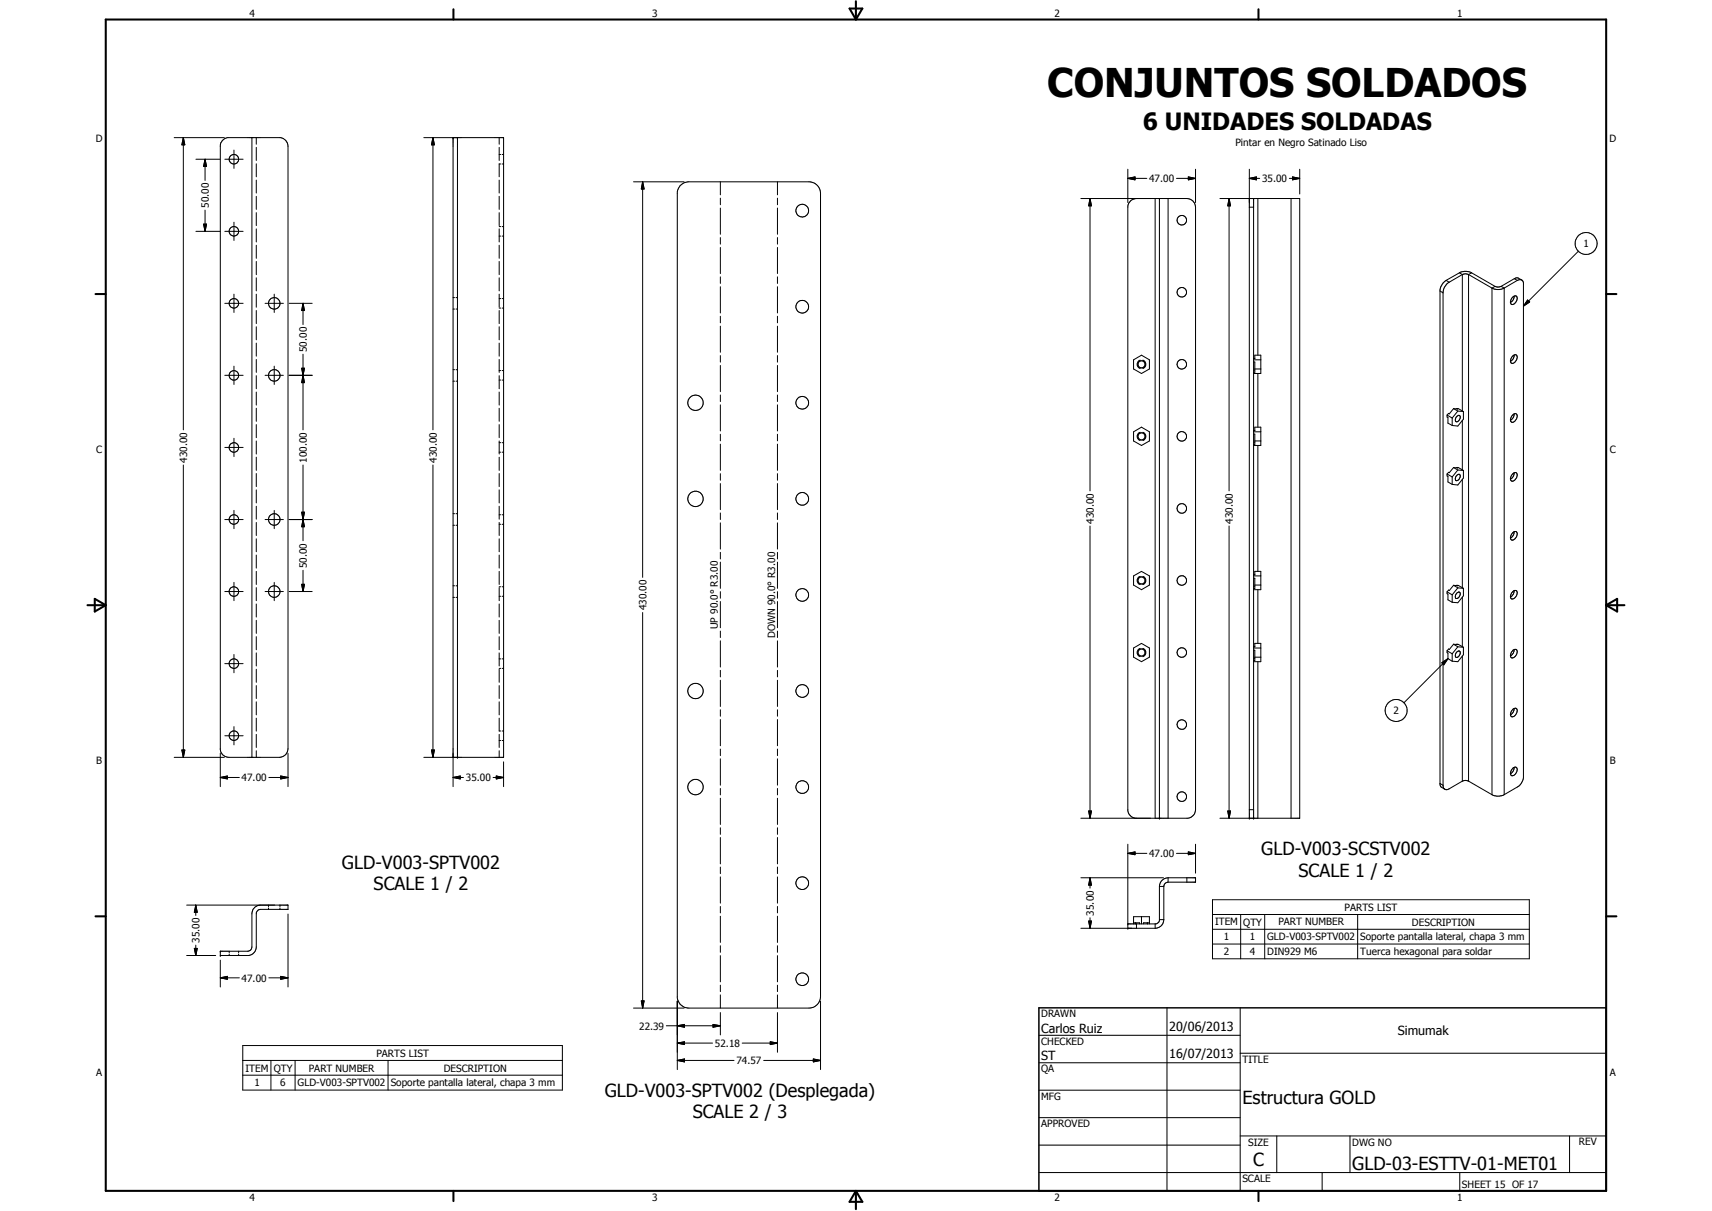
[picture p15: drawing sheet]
<svg xmlns="http://www.w3.org/2000/svg" width="594mm" height="420mm" viewBox="0 0 594 420" stroke-linecap="round" stroke-linejoin="round" font-family="sans-serif">
<defs><g id="words">
<text font-size="13.7" x="363.4" y="33.6">CONJUNTOS SOLDADOS</text>
<text font-size="8.2" x="396.5" y="45">6 UNIDADES SOLDADAS</text>
<g font-size="6.3">
<text x="437.7" y="296.7">GLD-V003-SCSTV002</text>
<text x="118.7" y="301.3">GLD-V003-SPTV002</text>
<text x="450.6" y="304.2">SCALE 1 / 2</text>
<text x="129.7" y="308.8">SCALE 1 / 2</text>
<text x="209.9" y="380.5">GLD-V003-SPTV002 (Desplegada)</text>
<text x="431.1" y="383.1">Estructura GOLD</text>
<text x="240.4" y="388">SCALE 2 / 3</text>
<text x="434.8" y="404.7">C</text>
<text x="469.2" y="406">GLD-03-ESTTV-01-MET01</text>
</g>
<g font-size="4.4">
<text x="361.3" y="358.4">Carlos Ruiz</text>
<text x="405.7" y="357.7">20/06/2013</text>
<text x="485" y="359.2">Simumak</text>
<text x="361.3" y="367.9">ST</text>
<text x="405.7" y="367.2">16/07/2013</text>
</g>
<g font-size="3.5">
<text x="86.6" y="5.8">4</text>
<text x="226.3" y="5.8">3</text>
<text x="365.9" y="5.8">2</text>
<text x="505.6" y="5.8">1</text>
<text x="33.3" y="49.4">D</text>
<text x="428.7" y="50.8">Pintar en Negro Satinado Liso</text>
<text x="558.5" y="49.4">D</text>
<text x="398.8" y="63.2">47.00</text>
<text x="437.9" y="63.2">35.00</text>
<text x="72.5" y="72.1" transform="rotate(-90 72.5 72.1)">50.00</text>
<text x="549.4" y="85.8">1</text>
<text x="106.5" y="122.1" transform="rotate(-90 106.5 122.1)">50.00</text>
<text x="33.4" y="157.3">C</text>
<text x="64.9" y="160.6" transform="rotate(-90 64.9 160.6)">430.00</text>
<text x="106.5" y="160.6" transform="rotate(-90 106.5 160.6)">100.00</text>
<text x="151.5" y="160.6" transform="rotate(-90 151.5 160.6)">430.00</text>
<text x="558.6" y="157.3">C</text>
<text x="379.6" y="181.7" transform="rotate(-90 379.6 181.7)">430.00</text>
<text x="427.8" y="181.7" transform="rotate(-90 427.8 181.7)">430.00</text>
<text x="106.5" y="197.1" transform="rotate(-90 106.5 197.1)">50.00</text>
<text x="224.3" y="211.7" transform="rotate(-90 224.3 211.7)">430.00</text>
<text x="249.1" y="218.3" transform="rotate(-90 249.1 218.3)">UP 90.0° R3.00</text>
<text x="269" y="221.4" transform="rotate(-90 269 221.4)">DOWN 90.0° R3.00</text>
<text x="483.5" y="247.8">2</text>
<text x="33.4" y="265.2">B</text>
<text x="558.6" y="265.2">B</text>
<text x="83.9" y="271">47.00</text>
<text x="161.7" y="271">35.00</text>
<text x="398.8" y="297.3">47.00</text>
<text x="379.6" y="317.7" transform="rotate(-90 379.6 317.7)">35.00</text>
<text x="466.6" y="316">PARTS LIST</text>
<text x="421.6" y="321.1">ITEM</text>
<text x="431.4" y="321.1">QTY</text>
<text x="443.6" y="321.1">PART NUMBER</text>
<text x="490" y="321.1">DESCRIPTION</text>
<text x="69.2" y="327.1" transform="rotate(-90 69.2 327.1)">35.00</text>
<text x="424.7" y="326.2">1</text>
<text x="433.7" y="326.2">1</text>
<text x="439.8" y="326.3">GLD-V003-SPTV002</text>
<text x="472" y="326.3">Soporte pantalla lateral, chapa 3 mm</text>
<text x="424.7" y="331.4">2</text>
<text x="433.7" y="331.4">4</text>
<text x="439.8" y="331.4">DIN929 M6</text>
<text x="472" y="331.4">Tuerca hexagonal para soldar</text>
<text x="83.9" y="340.6">47.00</text>
<text x="361.3" y="353">DRAWN</text>
<text x="221.8" y="357.2">22.39</text>
<text x="248.1" y="363.2">52.18</text>
<text x="361.3" y="362.5">CHECKED</text>
<text x="85.2" y="371.8">ITEM</text>
<text x="95" y="371.8">QTY</text>
<text x="107.1" y="371.8">PART NUMBER</text>
<text x="130.6" y="366.6">PARTS LIST</text>
<text x="154" y="371.8">DESCRIPTION</text>
<text x="255.6" y="369.1">74.57</text>
<text x="431.1" y="368.7">TITLE</text>
<text x="33.4" y="373.2">A</text>
<text x="88.3" y="376.9">1</text>
<text x="97.3" y="376.9">6</text>
<text x="103.3" y="376.9">GLD-V003-SPTV002</text>
<text x="135.6" y="376.9">Soporte pantalla lateral, chapa 3 mm</text>
<text x="361.3" y="372.1">QA</text>
<text x="558.6" y="373.2">A</text>
<text x="361.3" y="381.6">MFG</text>
<text x="361.3" y="391.1">APPROVED</text>
<text x="433.1" y="397.5">SIZE</text>
<text x="469.2" y="397.5">DWG NO</text>
<text x="547.9" y="397.4">REV</text>
<text x="431.1" y="410.2">SCALE</text>
<text x="507.3" y="412.3">SHEET 15 OF 17</text>
<text x="86.6" y="416.7">4</text>
<text x="226.3" y="416.7">3</text>
<text x="365.9" y="416.7">2</text>
<text x="505.6" y="416.7">1</text>
</g>
</g></defs>
<g fill="none" stroke="#000" stroke-width=".35">
<path d="M60.4 47.8h17.4M63.6 47.8l.5 2.4h-1zM63.6 47.8v101.3M68 55.2h8.4M71.2 55.2l.5 2.5h-1.1zM71.2 55.2v7.4M77.3 48.6l1.7-.8h18.3a3.1 3.1 0 0 1 2.6 3v209a3 3 0 0 1-3 3h-17.5a3.1 3.1 0 0 1-3-2.7v-209.8l.2-.7zM78 55.2h6.4M81.2 52.1v6.3M87.4 47.8v215M88.9 47.8v2.2M88.9 51.1v4.6"/>
<path d="M88.9 56.8v4.5M147.1 47.8h27.6v215h-27.6M150.2 47.8l.5 2.4h-1zM150.2 47.8v101.3M157.2 47.8v225.1M158.7 47.8v215M173.2 53.6h.5M173.2 56.9h.5M173.2 47.8v2.2M173.2 51.1v4.6M173.2 56.8v4.5M174.2 53.6h.5"/>
<path d="M174.2 56.9h.5M391.4 58.7v11.6M414.9 58.7v11.6M433.5 58.7v225.2M451 58.7v8.6M70.6 77.8h1.1l-.5 2.5zM71.2 72.9v7.4M81.2 77.1v6.3M88.9 62.5v4.5M88.9 68.1v4.5M88.9 73.8v4.5M88.9 79.4v4.5"/>
<path d="M173.2 78.6h.5M173.2 62.5v4.5M173.2 68.1v4.5M173.2 73.8v4.5M173.2 79.4v4.5M174.2 78.6h.5M219.8 63.1h17.6M223 63.1l.5 2.5h-1zM223 63.1v137.2M236 64.4l1.1-.9 1.9-.4h41.7a4 4 0 0 1 4 4v278.6a4 4 0 0 1-4 4.1h-41.7a4.1 4.1 0 0 1-4-3.6v-279.6zM250 63.1v4.5M250 68.7v2.3"/>
<path d="M250 72.2v9.1M269.8 63.1v4.5M269.8 68.7v2.3M269.8 72.2v9.1M375.1 68.9h36.8a3 3 0 0 1 3 3v209a3 3 0 0 1-2.7 3h-37.1M378.2 68.9l.5 2.5h-.9zM378.2 68.9v101.4M391.4 61.9l2.5-.5v1zM391.4 61.9h6.6M394.4 68.9a3 3 0 0 0-3 2.6v209.8a3.1 3.1 0 0 0 2.6 2.6M400.8 68.9v215M402.3 68.9v215"/>
<path d="M405.3 68.9v215M408.3 61.9h6.6M412.4 61.4l2.5 .5-2.5 .5zM423.3 68.9h27.7v215h-27.7M426.5 68.9l.5 2.5h-1zM426.5 68.9v101.4M433.5 61.9l2.5-.5v1zM433.5 71.9h1.5M433.5 61.9h3.6M435 68.9v215M436.5 68.9v54.3M447.4 61.9h3.6"/>
<path d="M448 68.9v215M448.5 61.4l2.5 .5-2.5 .5zM68 80.3h8.4M78 80.3h6.4M88.9 85.1v4.5M88.9 90.7v4.6M88.9 96.4v4.5M173.2 85.1v4.5M173.2 90.7v4.6M173.2 96.4v4.5M173.2 81.9h.5M174.2 81.9h.5"/>
<path d="M250 82.4v2.3M250 85.9v9M250 96.1v2.2M250 99.5v9.1M269.8 82.4v2.3M269.8 85.9v9M269.8 96.1v2.2M269.8 99.5v9.1M501.8 97.3a5.2 5.2 0 0 0-2.1 3.3v171.6l.4 .9 1.2 .7M501.8 97.3l1.1 .6M502.9 97.9l-.6 .4a4.7 4.7 0 0 0-1.5 3v171.5l.5 1M506.4 94.7l-4.6 2.6"/>
<path d="M506.4 94.7l1 .5M506.4 94.7a4.5 4.5 0 0 1 4.3 0M507.4 95.2l-4.5 2.7M507.4 95.2v47.4M507.4 95.2l1.1-.2 1.1 .2M509.6 95.2v175.8M509.6 95.2l8.1 4.7M510.7 94.7l-1.1 .5M510.7 94.7l8.1 4.7M517.7 99.9a4.5 4.5 0 0 0 4.3 0M517.7 99.9v175.8M518.8 99.4l-1.1 .5"/>
<path d="M518.8 99.4l1 .2 1.1-.2M520.9 99.4l1.1 .5M522 99.9v175.8M525.5 96.7l1.3-.3 1.3 .8M525.5 96.7l1 .6M525.5 96.7l-4.6 2.7M526.5 97.3l-4.5 2.6M528.1 97.2l.6 1v171.5a4.6 4.6 0 0 1-2.2 3.3l-4.5 2.7M528.1 97.2l-.7-.2-.9 .3M547.7 87.2l-19 19M78 105.2h6.4M81.2 102.1v6.3"/>
<path d="M88.9 102.1v4.5M88.9 107.7v4.6M88.9 113.4v4.5M88.9 119v4.6M92 105.2h6.3M95.2 102.1v6.3M100.3 105.2h8M105.1 105.2l.6 2.5h-1zM105.1 105.2v7.4M157.2 107.2h.5M157.2 103.3h.5M158.2 107.2h.5"/>
<path d="M158.2 103.3h.5M173.2 106.9h.5M173.2 102.1v4.5M173.2 107.7v4.6M173.2 113.4v4.5M173.2 119v4.6M173.2 103.6h.5M174.2 106.9h.5M174.2 103.6h.5M250 109.7v2.3M250 113.2v9M269.8 109.7v2.3"/>
<path d="M269.8 113.2v9M499.7 101l1.1 .6M525 103l.3-.2a.95 .95 0 0 1 1.2 .4 .95 .95 0 0 1-.3 1.2 1.34 1.34 0 0 1-1.9 1.1 2.02 2.02 0 0 1 .7-2.5zM525.4 102.7l-.3 1.3-1 .9M530.1 104.1l.7 .7-2.1 1.4zM78 130.2h6.4M81.2 127v6.4M88.9 124.7v4.5M88.9 130.3v4.6M88.9 136v4.5M92 130.2h6.3M95.2 127v6.4"/>
<path d="M100.3 130.2h8M104.7 127.8h1l-.6 2.4zM105.1 130.2l.6 2.6h-1zM105.1 122.9v26.2M157.2 128.3h.5M157.2 132.2h.5M158.2 128.3h.5M158.2 132.2h.5M173.2 128.6h.5M173.2 131.9h.5M173.2 124.7v4.5M173.2 130.3v4.6"/>
<path d="M173.2 136v4.5M174.2 128.6h.5M174.2 131.9h.5M250 123.4v2.2M250 126.8v9.1M250 137v2.3M269.8 123.4v2.2M269.8 126.8v9.1M269.8 137v2.3M393.4 124.8l2.7-1.6 2.8 1.6v3.2l-2.8 1.6-2.7-1.6zM395.6 125a1.49 1.49 0 0 0-1 1.4 1.49 1.49 0 0 0 1 1.4M396.6 125a1.49 1.49 0 0 1 1 1.4 1.49 1.49 0 0 1-1 1.4"/>
<path d="M435 125.6h.4v3.6h-.4M435 124.4h.4v-1.2h2.1v6.4h-2.5M435 128.4h.4M435 124.8h2.5M435.4 128h2.1M436.5 129.6v18.6M525 123.4a.89 .89 0 0 1 1.3-.1 .89 .89 0 0 1 .1 1.3 1.5 1.5 0 0 1-1.9 1.4 1.83 1.83 0 0 1 .5-2.6zM525.4 123.2l-.3 1.3-1 .9M78 155.2h6.4M81.2 152.1v6.3M88.9 141.6v4.6M88.9 147.3v4.5"/>
<path d="M88.9 153v4.5M88.9 158.6v4.6M173.2 153.6h.5M173.2 156.9h.5M173.2 141.6v4.6M173.2 147.3v4.5M173.2 153v4.5M173.2 158.6v4.6M174.2 153.6h.5M174.2 156.9h.5M250 140.5v9M250 150.7v2.3"/>
<path d="M250 154.1v9.1M269.8 140.5v9M269.8 150.7v2.3M269.8 154.1v9.1M393.4 149.8l2.7-1.6 2.8 1.6v3.2l-2.8 1.6-2.7-1.6zM395.6 150a1.49 1.49 0 0 0-1 1.4 1.49 1.49 0 0 0 1 1.4M396.6 150a1.49 1.49 0 0 1 1 1.4 1.49 1.49 0 0 1-1 1.4M435 149.4h.4v-1.2h2.1v6.4h-2.5M435 150.6h.4v3.6h-.4M435 153.4h.4M435 149.8h2.5M435.4 153h2.1"/>
<path d="M436.5 154.6v43.6M502.1 144v.7l.3 .1v2l1.5 .8M502.1 144l1.8 1M503.9 145v2.6M504.4 141.8l-1.5 1.8-.2-.2-.6 .6M504.4 141.8l1.5 .8M505.5 144.6a.75 .75 0 0 1 1.2-.3 .75 .75 0 0 1-.2 1.2l-.5 .6a.57 .57 0 0 1-.7 .2 .57 .57 0 0 1-.3-.6zM505.5 141.7l.3 .2-1.4-.1M505.5 141.7l.2 .2M505.5 141.7l.5 .1 1.8 1M505.9 142.6l1.9 .2M505.9 142.6l-2 2.4"/>
<path d="M507.4 145.8v17.3M507.8 142.8v2.6l-1.9 2.4-2-.2M524.8 144.1l.9-.6a1.08 1.08 0 0 1 .5 1.8 1.2 1.2 0 0 1-.7 1.1 1.2 1.2 0 0 1-1.3-.2 2.32 2.32 0 0 1 .6-2.1zM525.4 143.6a2.21 2.21 0 0 1-1.3 2.2M63.6 161.3v101.5M81.2 177.1v6.3M88.9 164.3v4.5M88.9 170v4.5M88.9 175.6v4.5M95.2 177.1v6.3M104.7 177.7h1l-.6 2.6zM105.1 161.3v26.3"/>
<path d="M150.2 161.3v101.5M157.2 178.2h.5M158.2 178.2h.5M173.2 178.6h.5M173.2 164.3v4.5M173.2 170v4.5M173.2 175.6v4.5M174.2 178.6h.5M250 164.3v2.3M250 167.8v9M250 178v2.3M269.8 164.3v2.3"/>
<path d="M269.8 167.8v9M269.8 178v2.3M502.1 164.5v.6l.3 .2v1.9l1.5 .9M502.1 164.5l1.8 1M503.9 165.5v2.6M504.4 162.2l-1.5 1.8-.2-.1-.6 .6M504.4 162.2l1.5 .9M505.5 165a.7 .7 0 0 1 1-.4 .7 .7 0 0 1 .1 1.1l-.6 .9a.64 .64 0 0 1-.9 0 .64 .64 0 0 1 0-.9zM505.5 162.2l.3 .1-1.4-.1M505.5 162.2l.2 .1M505.5 162.2h.5l1.8 1M505.9 163.1l1.9 .1"/>
<path d="M505.9 163.1l-2 2.4M507.4 166.3v37.6M507.8 163.2v2.7l-1.9 2.4-2-.2M524.8 164.5l.9-.5a1.08 1.08 0 0 1 .5 1.8 1.28 1.28 0 0 1-1.9 1 1.9 1.9 0 0 1 .5-2.3zM525.4 164.1l-.3 1.3-1 .8M78 180.3h6.4M88.9 181.3v4.5M88.9 186.9v4.5M88.9 192.6v4.5M88.9 198.2v4.6M92 180.3h6.3M100.3 180.3h8"/>
<path d="M105.1 180.3l.6 2.5h-1zM105.1 197.9v7.3M157.2 182.2h.5M158.2 182.2h.5M173.2 181.3v4.5M173.2 186.9v4.5M173.2 192.6v4.5M173.2 198.2v4.6M173.2 181.9h.5M174.2 181.9h.5M250 181.4v9.1M250 191.6v2.3"/>
<path d="M250 195v9.1M269.8 181.4v9.1M269.8 191.6v2.3M269.8 195v9.1M378.2 182.5v101.4M393.4 199.8l2.7-1.6 2.8 1.6v3.2l-2.8 1.6-2.7-1.6zM395.6 200a1.49 1.49 0 0 0-1 1.4 1.49 1.49 0 0 0 1 1.4M396.6 200a1.48 1.48 0 0 1 1 1.4 1.48 1.48 0 0 1-1 1.4M426.5 182.5v101.4M435 199.4h.4v-1.2h2.1v6.4h-2.5M435 199.4h.4M435 199.8h2.5"/>
<path d="M525 184.7a.9 .9 0 0 1 1.3-.1 .9 .9 0 0 1 .1 1.3 1.44 1.44 0 0 1-2.1 1.3 2.02 2.02 0 0 1 .7-2.5zM525.4 184.5l-.3 1.3-1 .9M78 205.2h6.4M81.2 202.1v6.3M88.9 203.9v4.5M88.9 209.5v4.6M88.9 215.2v4.6M92 205.2h6.3M95.2 202.1v6.3M100.3 205.2h8M104.7 202.7h1l-.6 2.5zM157.2 207.3h.5"/>
<path d="M157.2 203.2h.5M158.2 207.3h.5M158.2 203.2h.5M173.2 206.9h.5M173.2 203.9v4.5M173.2 209.5v4.6M173.2 215.2v4.6M173.2 203.6h.5M174.2 206.9h.5M174.2 203.6h.5M223 212.5v137.3M250 205.3v2.3"/>
<path d="M250 208.7v9.1M250 218.9v2.3M269.8 205.3v2.3M269.8 208.7v9.1M269.8 218.9v2.3M435 200.6h.4v3.6h-.4M435 203.4h.4M435.4 203h2.1M436.5 204.6v18.6M502.1 205.4v.6l.3 .2v1.9l1.5 .9M502.1 205.4l1.8 1M503.9 206.4v2.6"/>
<path d="M504.4 203.1l1.4 .1-.3-.1M504.4 203.1l-1.5 1.8-.2-.2-.6 .7M504.4 203.1l1.5 .9M505.5 205.9l.7-.5a1.21 1.21 0 0 1 .4 1.5 1.21 1.21 0 0 1-1.4 .7l-.1-1.1zM505.5 203.1l.2 .1M505.5 203.1h.5l1.8 1M505.9 204l1.9 .1M505.9 204l-2 2.4M507.4 207.2v17.2M507.8 204.1v2.6l-1.9 2.4-2-.1M525 205.2a.9 .9 0 0 1 1.3-.2 .9 .9 0 0 1 .1 1.4 1.59 1.59 0 0 1-2.1 1.2 2.02 2.02 0 0 1 .7-2.4zM525.4 204.9a2.32 2.32 0 0 1-1.3 2.2"/>
<path d="M78 230.3h6.4M81.2 227.1v6.3M88.9 220.9v4.5M88.9 226.5v4.6M88.9 232.2v4.5M88.9 237.9v4.5M173.2 228.6h.5M173.2 231.9h.5M173.2 220.9v4.5M173.2 226.5v4.6M173.2 232.2v4.5M173.2 237.9v4.5"/>
<path d="M174.2 228.6h.5M174.2 231.9h.5M250 222.3v9.1M250 232.6v2.3M250 236v9.1M269.8 222.3v9.1M269.8 232.6v2.3M269.8 236v9.1M393.4 224.8l2.7-1.6 2.8 1.6v3.2l-2.8 1.6-2.7-1.6zM395.6 225a1.51 1.51 0 0 0-1 1.4 1.51 1.51 0 0 0 1 1.4M396.6 225a1.51 1.51 0 0 1 1 1.4 1.51 1.51 0 0 1-1 1.4M435 224.4h.4v-1.2h2.1v6.4h-2.5"/>
<path d="M435 225.6h.4v3.6h-.4M435 228.4h.4M435 224.8h2.5M435.4 228h2.1M436.5 229.6v54.3M500.3 230l2.1-1.5-1.4 2.2zM502.1 225.8v.6l.3 .2v1.9M502.1 225.8l1.8 1M502.4 228.5l1.5 .9M502.4 228.5l-15.2 15.3M503.9 226.8v2.6M504.4 223.5l1.4 .1-.3-.1"/>
<path d="M504.4 223.5l-1.5 1.8-.2-.1-.6 .6M504.4 223.5l1.5 .9M505.5 226.3a.71 .71 0 0 1 1-.3 .71 .71 0 0 1 .1 1.1 .95 .95 0 0 1-.5 .8 .95 .95 0 0 1-1-.1v-.8zM505.5 223.5l.2 .1M505.5 223.5l.5 .1 1.8 1M505.9 224.4l1.9 .2M505.9 224.4l-2 2.4M507.4 227.6v43.4M507.8 224.6v2.6l-1.9 2.4-2-.2M525 225.6a.92 .92 0 0 1 1.3-.1 .92 .92 0 0 1 .1 1.3 1.59 1.59 0 0 1-2.1 1.3 2.08 2.08 0 0 1 .7-2.5zM525.4 225.4l-.3 1.3-1 .9M78 255.3h6.4"/>
<path d="M81.2 252.1v6.3M88.9 243.5v4.5M88.9 249.2v4.5M88.9 254.8v4.5M173.2 253.6h.5M173.2 243.5v4.5M173.2 249.2v4.5M173.2 254.8v4.5M173.2 256.9h.5M174.2 253.6h.5M174.2 256.9h.5M250 246.3v2.2"/>
<path d="M250 249.6v9.1M250 259.9v2.3M269.8 246.3v2.2M269.8 249.6v9.1M269.8 259.9v2.3M525 246a.9 .9 0 0 1 1.3-.1 .9 .9 0 0 1 .1 1.3 1.44 1.44 0 0 1-2.1 1.3 2.22 2.22 0 0 1 .7-2.5zM525.4 245.8a2.49 2.49 0 0 1-1.3 2.2M60.4 262.8h17.4M63.1 260.2h1l-.5 2.6zM76.4 269.7l2.5-.5v1.1zM76.4 261.4v11.5M76.4 269.7h6.7"/>
<path d="M88.9 260.5v2.3M93.3 269.7h6.6M97.4 269.2l2.5 .5-2.5 .6zM99.9 261.4v11.5M149.7 260.2h1l-.5 2.6zM157.2 269.7l2.5-.5v1.1zM157.2 269.7h3.6M171.1 269.7h3.6M172.2 269.2l2.5 .5-2.5 .6zM173.2 260.5v2.3M174.7 264.3v8.6M250 263.3v9.1"/>
<path d="M250 273.6v2.2M250 276.9v9.1M269.8 263.3v9.1M269.8 273.6v2.2M269.8 276.9v9.1M499.7 271.8l1.1 .7M507.4 271l-5.1 2.9-1-.1M507.4 271l1.1-.2 1.1 .2M509.6 271l8.1 4.7M517.7 275.7a4.5 4.5 0 0 0 4.3 0M525 266.5l.7-.4a1.06 1.06 0 0 1 .8 .8 1.06 1.06 0 0 1-.3 1.1 1.35 1.35 0 0 1-1.9 .9 2.22 2.22 0 0 1 .7-2.4zM525.4 266.2a2.34 2.34 0 0 1-1.3 2.2"/>
<path d="M250 287.2v2.3M250 290.6v9.1M269.8 287.2v2.3M269.8 290.6v9.1M377.8 281.4h.9l-.5 2.5zM391.4 296.1l2.5-.5v.9zM391.4 292.9v29.2M391.4 296.1h6.6M408.3 296.1h6.6M412.4 295.6l2.5 .5-2.5 .4zM414.9 292.9v10M426 281.4h1l-.5 2.5z"/>
<path d="M433.5 280.9h1.5M64.8 314h35.1v1.5h-9.5l-.8 .3-.4 .4-.3 .5v11.8a3 3 0 0 1-2.6 3h-9.9v-1.5h9.5a1.45 1.45 0 0 0 1.5-1.5v-11.5a3 3 0 0 1 3-3M67.9 314l.5 2.5h-1zM67.9 314v3.6M93.2 314v.5M93.2 315v.5M97.1 314v.5M97.1 315v.5M99.9 317.1v25.3M250 300.8v2.3M250 304.2v9.2M250 314.5v2.2"/>
<path d="M250 317.9v9.1M269.8 300.8v2.3M269.8 304.2v9.2M269.8 314.5v2.2M269.8 317.9v9.1M375.1 304.5h28.6M377.8 319.6h.9l-.5 2.5zM378.2 304.5l.5 2.6h-.9zM378.2 304.5v3.6M378.2 318.4v3.7M396.1 318.1v2.4M402.3 307.6v11.8l-.2 .5-1 .6h-9.7"/>
<path d="M402.3 307.6h1.6M402.3 319.1h1.6M403.9 319.1a3 3 0 0 1-3.1 3M403.9 307.6v11.5M405.3 304.5h9.6v1.6h-9.6M405.3 304.5v1.6M405.3 304.5a3 3 0 0 0-3 3.1M405.3 306.1a1.52 1.52 0 0 0-1.4 1.5M411.9 304.5v1.6M420.7 312.2h110v20.5h-110zM420.7 317.3h110M430.5 317.3v15.4"/>
<path d="M438.9 317.3v15.4M471.1 317.3v15.4M64.8 331.5h10M67.4 329.1h1l-.5 2.4zM67.9 327.9v3.6M76.4 339.3l2.5-.5v1zM76.4 333.1v9.3M76.4 339.3h6.7M79.5 330v.5M79.5 331v.5M82.8 330v.5M82.8 331v.5"/>
<path d="M93.3 339.3h6.6M97.4 338.8l2.5 .5-2.5 .5zM250 328.1v2.3M250 331.6v9.1M269.8 328.1v2.3M269.8 331.6v9.1M375.1 322.1h25.7M393.4 320.5v-2.4h5.5v2.4M393.4 320.2h2v.3M394 320.2v.3M394.1 320.2v.3M394.4 320.5v1.6"/>
<path d="M398.1 320.2v.3M398.2 320.2v.3M398.9 320.2h-2.1v.3M400.8 320.5v1.6M420.7 322.4h110M420.7 327.5h110M219.8 349.8h17.6M222.5 347.3h1l-.5 2.5zM231.2 355.9h18.8M235 355.9l2.5-.5v1zM235 347.3v23.8M247.4 355.4l2.6 .5-2.6 .5z"/>
<path d="M250 341.8v2.2M250 345.2v4.6M250 351.3v7.8M269.8 341.8v2.2M269.8 345.2v4.6M269.8 351.3v13.8M284.7 347.3v23.8M360.5 359.2h69.9M405 349.7v63.5M430.4 349.7v63.5M84.2 362.8h110.9v15.4h-110.9zM84.2 367.9h110.9"/>
<path d="M84.2 373h110.9M94 367.9v10.3M102.4 367.9v10.3M134.7 367.9v10.3M235 361.9l2.5-.5v1zM235 367.9l2.5-.5v1zM235 367.9h19.7M235 361.9h12.3M257.5 361.9h12.3M265 367.9h19.7M267.3 361.4l2.5 .5-2.5 .5zM282.2 367.4l2.5 .5-2.5 .5z"/>
<path d="M360.5 368.7h69.9M360.5 378.2h69.9M430.4 365.4h127M360.5 387.8h69.9M360.5 397.3h69.9M430.4 394.1h127M443.1 394.1v12.7M468.5 394.1v12.7M544.7 394.1v12.7M360.5 406.8h196.9M458.8 406.8v6.4M506.6 406.8v6.4"/>
<circle cx="81.2" cy="55.3" r="1.65"/>
<circle cx="278.4" cy="73.1" r="2.2"/>
<circle cx="410.1" cy="76.4" r="1.64"/>
<circle cx="81.1" cy="80.2" r="1.64"/>
<circle cx="550.4" cy="84.5" r="3.8"/>
<circle cx="81.2" cy="105.2" r="1.65"/>
<circle cx="95.2" cy="105.2" r="2"/>
<circle cx="278.4" cy="106.4" r="2.2"/>
<circle cx="410.1" cy="101.4" r="1.65"/>
<circle cx="81.2" cy="130.3" r="1.66"/>
<circle cx="95.2" cy="130.2" r="2.01"/>
<circle cx="241.4" cy="139.7" r="2.66"/>
<circle cx="278.4" cy="139.7" r="2.2"/>
<circle cx="396.1" cy="126.4" r="1.23"/>
<circle cx="410.1" cy="126.4" r="1.65"/>
<circle cx="81.2" cy="155.3" r="1.65"/>
<circle cx="396.1" cy="151.4" r="1.23"/>
<circle cx="410.1" cy="151.4" r="1.65"/>
<circle cx="241.3" cy="173.1" r="2.68"/>
<circle cx="278.4" cy="173.1" r="2.2"/>
<circle cx="410.1" cy="176.4" r="1.65"/>
<circle cx="81.2" cy="180.2" r="1.64"/>
<circle cx="95.2" cy="180.2" r="2.01"/>
<circle cx="81.2" cy="205.2" r="1.65"/>
<circle cx="95.2" cy="205.2" r="2.01"/>
<circle cx="278.4" cy="206.4" r="2.19"/>
<circle cx="396.1" cy="201.4" r="1.23"/>
<circle cx="410.1" cy="201.4" r="1.65"/>
<circle cx="81.2" cy="230.2" r="1.66"/>
<circle cx="241.3" cy="239.7" r="2.67"/>
<circle cx="278.4" cy="239.7" r="2.21"/>
<circle cx="396.1" cy="226.4" r="1.23"/>
<circle cx="410.1" cy="226.4" r="1.64"/>
<circle cx="81.2" cy="255.2" r="1.65"/>
<circle cx="410.1" cy="251.4" r="1.65"/>
<circle cx="484.5" cy="246.5" r="3.8"/>
<circle cx="241.3" cy="273.1" r="2.67"/>
<circle cx="278.4" cy="273.1" r="2.21"/>
<circle cx="410.1" cy="276.4" r="1.64"/>
<circle cx="278.4" cy="306.4" r="2.21"/>
<circle cx="278.4" cy="339.7" r="2.2"/>
</g>
<g fill="#000">
<circle cx="157.2" cy="47.8" r=".18"/>
<circle cx="158.7" cy="47.8" r=".18"/>
<circle cx="402.3" cy="68.9" r=".18"/>
<circle cx="158.7" cy="262.8" r=".18"/>
<circle cx="402.3" cy="283.9" r=".18"/>
<circle cx="433.5" cy="283.9" r=".18"/>
<circle cx="435" cy="283.9" r=".18"/>
<circle cx="76.4" cy="330" r=".18"/>
<circle cx="76.4" cy="331.5" r=".18"/>
<circle cx="391.4" cy="322.1" r=".18"/>
<circle cx="391.4" cy="320.5" r=".18"/>
</g>
<g fill="none" stroke="#000" stroke-width=".71">
<path d="M36.7 6.8h520.7v406.4h-520.7zM157.3 3.2v3.6M294.8 3h4.4l-2.2 3.8zM297 .4v6.4M436.7 3.2v3.6M33.1 102h3.6M557.4 102h3.5M30.3 210h6.4M32.9 207.8l3.8 2.2-3.8 2.2zM557.4 210h6.3M557.4 210l3.8-2.2v4.4zM33.1 317.9h3.6"/>
<path d="M557.4 317.9h3.5M157.3 413.2v3.5M297 413.2v6.3M297 413.2l2.2 3.8h-4.4zM436.7 413.2v3.5"/>
</g>
<path d="M360.5 349.7h196.9v63.5h-196.9z" fill="none" stroke="#000" stroke-width=".51"/>
<g fill="#000">
<path d="M63.6 47.8l.5 2.4h-1zM71.2 55.2l.5 2.5h-1.1zM150.2 47.8l.5 2.4h-1zM70.6 77.8h1.1l-.5 2.5zM223 63.1l.5 2.5h-1zM378.2 68.9l.5 2.5h-.9zM391.4 61.9l2.5-.5v1zM412.4 61.4l2.5 .5-2.5 .5zM426.5 68.9l.5 2.5h-1zM433.5 61.9l2.5-.5v1zM448.5 61.4l2.5 .5-2.5 .5zM105.1 105.2l.6 2.5h-1z"/>
<path d="M530.1 104.1l.7 .7-2.1 1.4zM104.7 127.8h1l-.6 2.4zM105.1 130.2l.6 2.6h-1zM104.7 177.7h1l-.6 2.6zM105.1 180.3l.6 2.5h-1zM104.7 202.7h1l-.6 2.5zM500.3 230l2.1-1.5-1.4 2.2zM63.1 260.2h1l-.5 2.6zM76.4 269.7l2.5-.5v1.1zM97.4 269.2l2.5 .5-2.5 .6zM149.7 260.2h1l-.5 2.6zM157.2 269.7l2.5-.5v1.1z"/>
<path d="M172.2 269.2l2.5 .5-2.5 .6zM377.8 281.4h.9l-.5 2.5zM391.4 296.1l2.5-.5v.9zM412.4 295.6l2.5 .5-2.5 .4zM426 281.4h1l-.5 2.5zM67.9 314l.5 2.5h-1zM377.8 319.6h.9l-.5 2.5zM378.2 304.5l.5 2.6h-.9zM67.4 329.1h1l-.5 2.4zM76.4 339.3l2.5-.5v1zM97.4 338.8l2.5 .5-2.5 .5zM222.5 347.3h1l-.5 2.5z"/>
<path d="M235 355.9l2.5-.5v1zM247.4 355.4l2.6 .5-2.6 .5zM235 361.9l2.5-.5v1zM235 367.9l2.5-.5v1zM267.3 361.4l2.5 .5-2.5 .5zM282.2 367.4l2.5 .5-2.5 .5z"/>
</g>
<use href="#words"/>
</svg>
